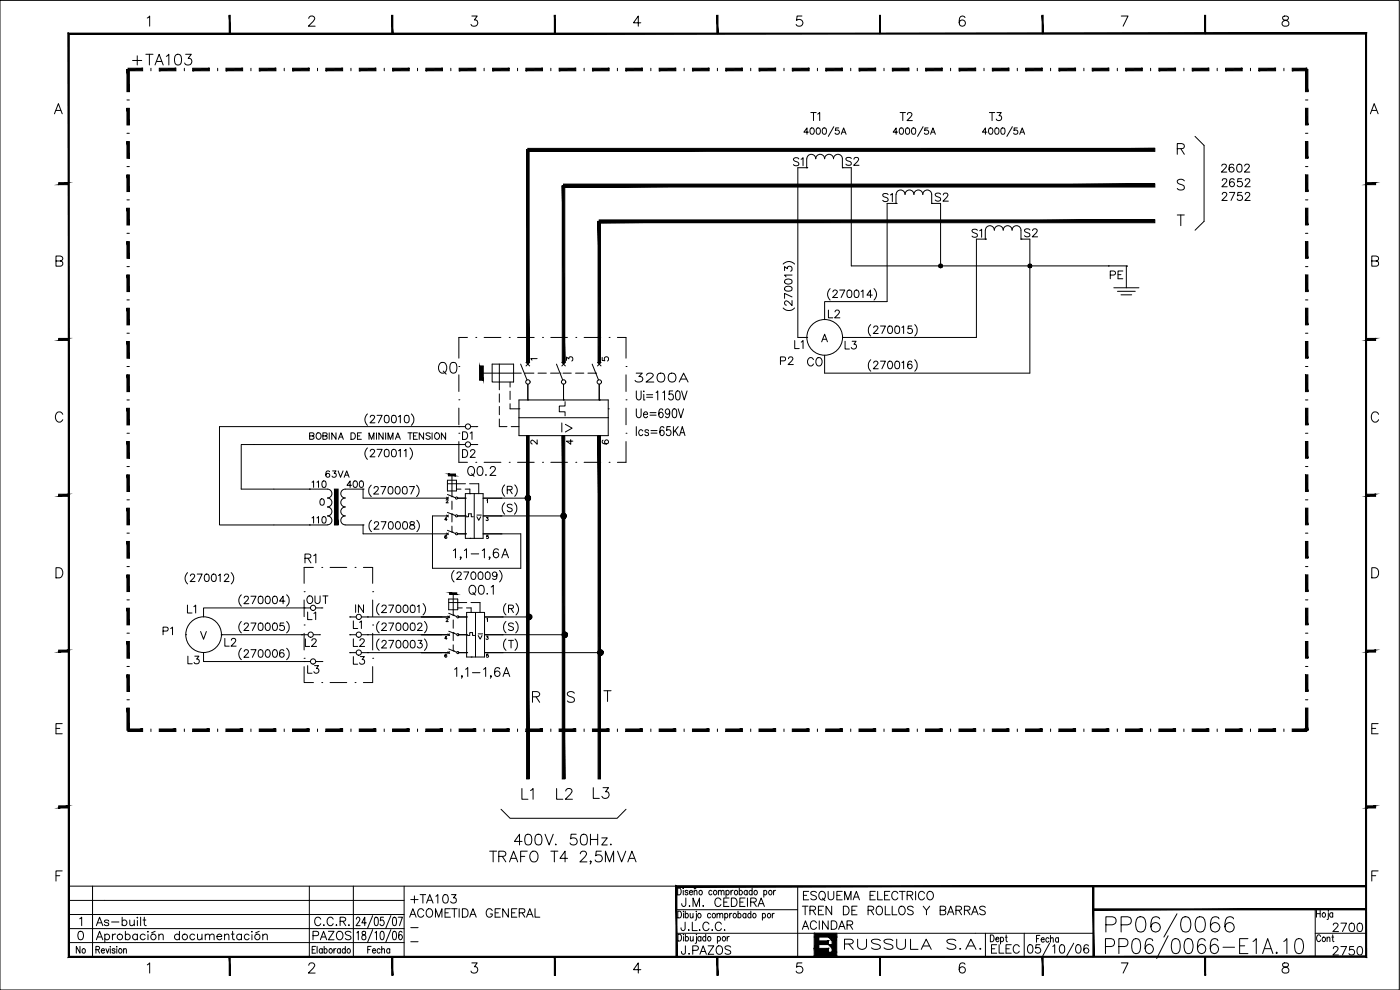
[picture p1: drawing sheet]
<svg xmlns="http://www.w3.org/2000/svg" width="420mm" height="297mm" viewBox="0 0 420 297" stroke-linecap="round" stroke-linejoin="round" font-family="sans-serif">
<defs><g id="words">
<text font-size="11" x="330.6" y="282.2">PP06/0066</text>
<text font-size="7.5" x="145.7" y="260.3">TRAFO T4 2,5MVA</text>
<g font-size="7.1">
<text x="130.5" y="113.6">Q0</text>
<text x="176.7" y="240.9">L3</text>
</g>
<g font-size="6.6">
<text x="38.5" y="20.8">+TA103</text>
<text x="139" y="144.3">Q0.2</text>
<text x="155.6" y="240.9">L1</text>
<text x="165.8" y="240.9">L2</text>
<text x="153.1" y="254.7">400V. 50Hz.</text>
<text x="252.2" y="286.1">RUSSULA S.A.</text>
</g>
<g font-size="6.2">
<text x="167.2" y="130.9">I&gt;</text>
<text x="189.8" y="126.6">Ue=690V</text>
<text x="122.1" y="272.3">+TA103</text>
<text x="239.5" y="275.9">TREN DE ROLLOS Y BARRAS</text>
<text x="239.9" y="271.6">ESQUEMA ELECTRICO</text>
<text x="121.7" y="276.6">ACOMETIDA GENERAL</text>
</g>
<g font-size="5.7">
<text x="242" y="37.4">T1</text>
<text x="268.8" y="37.4">T2</text>
<text x="295.6" y="37.4">T3</text>
<text x="252.6" y="50.8">S2</text>
<text x="365.5" y="52.9">2602</text>
<text x="365.5" y="57.1">2652</text>
<text x="263.5" y="61.7">S1</text>
<text x="279.4" y="61.7">S2</text>
<text x="365.5" y="61.4">2752</text>
<text x="290.3" y="72.3">S1</text>
<text x="306.2" y="72.3">S2</text>
<text x="332" y="85">PE</text>
<text x="247.3" y="96.7">L2</text>
<text x="237.4" y="105.8">L1</text>
<text x="232.8" y="110.8">P2</text>
<text x="241.3" y="111.1">CO</text>
<text x="189.4" y="115.7">3200A</text>
<text x="90.3" y="170">R1</text>
<text x="55" y="185.2">L1</text>
<text x="91" y="182.4">OUT</text>
<text x="66.3" y="195.1">L2</text>
<text x="203.2" y="273">J.M. CEDEIRA</text>
<text x="27.5" y="279">As-built</text>
<text x="93.1" y="279">C.C.R.</text>
<text x="239.5" y="280.1">ACINDAR</text>
<text x="398.6" y="280.8">2700</text>
<text x="92.8" y="283.3">PAZOS</text>
<text x="203.2" y="287.5">J.PAZOS</text>
<text x="296.3" y="287.2">ELEC</text>
<text x="398.6" y="287.9">2750</text>
</g>
<g font-size="5.3">
<text x="237.1" y="50.8">S1</text>
<text x="252.2" y="105.8">L3</text>
<text x="137.6" y="133">D1</text>
<text x="137.6" y="138.3">D2</text>
<text x="105.5" y="184.9">IN</text>
<text x="47.6" y="191.6">P1</text>
<text x="91" y="187">L1</text>
<text x="104.8" y="189.8">L1</text>
<text x="90.3" y="195.1">L2</text>
<text x="104.8" y="195.1">L2</text>
<text x="55" y="200.4">L3</text>
<text x="91" y="203.2">L3</text>
<text x="104.8" y="200.4">L3</text>
<text x="21.5" y="287.2">No</text>
</g>
<g font-size="4.9">
<text x="91.7" y="133">BOBINA DE MINIMA TENSION</text>
<text x="92.4" y="147.5">110</text>
<text x="96.7" y="144.3">63VA</text>
<text x="103" y="147.5">400</text>
<text x="92.4" y="158">110</text>
<text x="394.1" y="283.6">Cont</text>
</g>
<g font-size="4.4">
<text x="168.6" y="109.7">3</text>
<text x="179.6" y="109.7">5</text>
<text x="168.6" y="134.4">4</text>
<text x="141.8" y="157.3">I&gt;</text>
<text x="142.2" y="193">I&gt;</text>
</g>
<g font-size="4">
<text x="158" y="134.4">2</text>
<text x="179.6" y="134.4">6</text>
</g>
<g font-size="3.5">
<text x="158" y="109.4">1</text>
<text x="132.3" y="157.3">4</text>
<text x="144.6" y="157.3">3</text>
<text x="132.3" y="162.6">6</text>
<text x="144.6" y="162.6">5</text>
<text x="132.3" y="193">4</text>
<text x="144.6" y="193">3</text>
</g>
<g font-size="2.6">
<text x="122.1" y="279.4">-</text>
<text x="122.1" y="283.6">-</text>
</g>
</g></defs>
<!-- layer: 2 -->
<g fill="#000" stroke="#000" stroke-width=".3">
<path d="M158.4 149.5v.8l-.3-.1zM169.1 154.8v.8h-.3zM158.8 185.1v.8l-.3-.1zM169.5 190.4v.8h-.3zM180.2 195.8v.8l-.3-.1zM248.6 283.4h1.1v1.2zM248.6 281.2h1.1v1.1z"/>
<path d="M38.1 32.5v5h.7zM38.1 32.5h.7v5z"/>
<path d="M38.1 20.9v6.6h.7zM38.1 20.9h.7v6.6z"/>
<path d="M57.8 20.5v.7l5-.7zM57.8 21.2l5-.7v.7z"/>
<path d="M67.8 20.5v.7l5-.7zM67.8 21.2l5-.7v.7z"/>
<path d="M77.8 20.5v.7l5-.7zM77.8 21.2l5-.7v.7z"/>
<path d="M87.8 20.5v.7l5-.7zM87.8 21.2l5-.7v.7z"/>
<path d="M97.8 20.5v.7l5-.7zM97.8 21.2l5-.7v.7z"/>
<path d="M107.8 20.5v.7l5-.7zM107.8 21.2l5-.7v.7z"/>
<path d="M117.8 20.5v.7l5-.7zM117.8 21.2l5-.7v.7z"/>
<path d="M127.8 20.5v.7l5-.7zM127.8 21.2l5-.7v.7z"/>
<path d="M137.8 20.5v.7l5-.7zM137.8 21.2l5-.7v.7z"/>
<path d="M147.8 20.5v.7l5-.7zM147.8 21.2l5-.7v.7z"/>
<path d="M157.8 20.5v.7l5-.7zM157.8 21.2l5-.7v.7z"/>
<path d="M167.8 20.5v.7l5-.7zM167.8 21.2l5-.7v.7z"/>
<path d="M177.8 20.5v.7l5-.7zM177.8 21.2l5-.7v.7z"/>
<path d="M187.8 20.5v.7l5-.7zM187.8 21.2l5-.7v.7z"/>
<path d="M197.8 20.5v.7l5-.7zM197.8 21.2l5-.7v.7z"/>
<path d="M207.8 20.5v.7l5-.7zM207.8 21.2l5-.7v.7z"/>
<path d="M217.8 20.5v.7l5-.7zM217.8 21.2l5-.7v.7z"/>
<path d="M227.8 20.5v.7l5-.7zM227.8 21.2l5-.7v.7z"/>
<path d="M237.8 20.5v.7l5-.7zM237.8 21.2l5-.7v.7z"/>
<path d="M247.8 20.5v.7l5-.7zM247.8 21.2l5-.7v.7z"/>
<path d="M257.8 20.5v.7l5-.7zM257.8 21.2l5-.7v.7z"/>
<path d="M267.8 20.5v.7l5-.7zM267.8 21.2l5-.7v.7z"/>
<path d="M277.8 20.5v.7l5-.7zM277.8 21.2l5-.7v.7z"/>
<path d="M287.8 20.5v.7l5-.7zM287.8 21.2l5-.7v.7z"/>
<path d="M297.8 20.5v.7l5-.7zM297.8 21.2l5-.7v.7z"/>
<path d="M307.8 20.5v.7l5-.7zM307.8 21.2l5-.7v.7z"/>
<path d="M317.8 20.5v.7l5-.7zM317.8 21.2l5-.7v.7z"/>
<path d="M327.8 20.5v.7l5-.7zM327.8 21.2l5-.7v.7z"/>
<path d="M337.8 20.5v.7l5-.7zM337.8 21.2l5-.7v.7z"/>
<path d="M347.8 20.5v.7l5-.7zM347.8 21.2l5-.7v.7z"/>
<path d="M357.8 20.5v.7l5-.7zM357.8 21.2l5-.7v.7z"/>
<path d="M367.8 20.5v.7l5-.7zM367.8 21.2l5-.7v.7z"/>
<path d="M377.8 20.5v.7l5-.7zM377.8 21.2l5-.7v.7z"/>
<path d="M387.8 20.5v.7l4.4-.7zM387.8 21.2l4.4-.7v.7z"/>
<path d="M391.8 20.9l.7 6.6v-6.6zM391.8 20.9l.7 6.6h-.7z"/>
<path d="M391.8 32.5l.7 5v-5zM391.8 32.5l.7 5h-.7z"/>
<path d="M38.1 52.5v5h.7zM38.1 52.5h.7v5z"/>
<path d="M38.1 42.5v5h.7zM38.1 42.5h.7v5z"/>
<path d="M158.4 44.5v.9l188.2-.9zM158.4 45.4l188.2-.9v.9z"/>
<path d="M158 44.9h.8v63.8zM158 44.9v63.8h.8z"/>
<path d="M169.1 55.2v.9l177.5-.9zM169.1 56.1l177.5-.9v.9z"/>
<path d="M168.7 55.7h.8v53zM168.7 55.7v53h.8z"/>
<path d="M391.8 42.5l.7 5v-5zM391.8 42.5l.7 5h-.7z"/>
<path d="M391.8 52.5l.7 5v-5zM391.8 52.5l.7 5h-.7z"/>
<path d="M38.1 72.5v5h.7zM38.1 72.5h.7v5z"/>
<path d="M38.1 62.5v5h.7zM38.1 62.5h.7v5z"/>
<path d="M179.8 66v.8l166.8-.8zM179.8 66.8l166.8-.8v.8z"/>
<path d="M179.5 66.4h.7v42.3zM179.5 66.4v42.3h.7z"/>
<path d="M281.8 79.8v.3l.5-.3zM281.8 80.1l.5-.3-.3 .4zM282.3 79.8l-.3 .4 .3 .1z"/>
<path d="M282 79.3l.3 .5v-.5zM281.8 79.5l.2-.2 .3 .5zM281.8 79.5v.3h.5z"/>
<path d="M282.3 79.8h.5l-.1-.3zM282.6 79.3l.1 .2-.4 .3zM282.3 79.3v.5l.3-.5z"/>
<path d="M308.6 79.8v.3l.5-.3zM308.6 80.1l.5-.3-.3 .4zM309.1 79.8l-.3 .4 .3 .1z"/>
<path d="M308.8 79.3l.3 .5v-.5zM308.8 79.3l.3 .5-.5-.3zM308.6 79.5v.3h.5z"/>
<path d="M309.1 79.8h.5l-.1-.3zM309.4 79.3l.1 .2-.4 .3zM309.1 79.3v.5l.3-.5z"/>
<path d="M391.8 62.5l.7 5v-5zM391.8 62.5l.7 5h-.7z"/>
<path d="M391.8 72.5l.7 5v-5zM391.8 72.5l.7 5h-.7z"/>
<path d="M38.1 92.5v5h.7zM38.1 92.5h.7v5z"/>
<path d="M38.1 82.5v5h.7zM38.1 82.5h.7v5z"/>
<path d="M282.3 79.8v.5l.3-.1zM282.3 79.8l.4 .3-.1 .1zM282.3 79.8l.4 .3 .1-.3z"/>
<path d="M309.1 79.8v.5l.3-.1zM309.1 79.8l.4 .3-.1 .1zM309.1 79.8l.4 .3 .1-.3z"/>
<path d="M391.8 82.5l.7 5v-5zM391.8 82.5l.7 5h-.7z"/>
<path d="M391.8 92.5l.7 5v-5zM391.8 92.5l.7 5h-.7z"/>
<path d="M38.1 112.5v5h.7zM38.1 112.5h.7v5z"/>
<path d="M38.1 102.5v5h.7zM38.1 102.5h.7v5z"/>
<path d="M143.9 109.8h1.1v4.3zM143.9 109.8v4.3h1.1z"/>
<path d="M391.8 102.5l.7 5v-5zM391.8 102.5l.7 5h-.7z"/>
<path d="M391.8 112.5l.7 5v-5zM391.8 112.5l.7 5h-.7z"/>
<path d="M38.1 132.5v5h.7zM38.1 132.5h.7v5z"/>
<path d="M38.1 122.5v5h.7zM38.1 122.5h.7v5z"/>
<path d="M158 130.7h.8v103zM158 130.7v103h.8z"/>
<path d="M168.7 130.7h.8v103zM168.7 130.7v103h.8z"/>
<path d="M179.5 130.7h.7v103zM179.5 130.7v103h.7z"/>
<path d="M391.8 122.5l.7 5v-5zM391.8 122.5l.7 5h-.7z"/>
<path d="M391.8 132.5l.7 5v-5zM391.8 132.5l.7 5h-.7z"/>
<path d="M38.1 152.5v5h.7zM38.1 152.5h.7v5z"/>
<path d="M38.1 142.5v5h.7zM38.1 142.5h.7v5z"/>
<path d="M100.4 146.8v10.7h1.1zM100.4 146.8h1.1v10.7z"/>
<path d="M134.6 142.2v.6h2.1zM134.6 142.2h2.1v.6z"/>
<path d="M157.6 149.5l.1 .3 .7-.3zM157.7 149.8l.7-.3-.5 .5zM157.9 150l.2 .2 .3-.7z"/>
<path d="M157.9 148.9l.5 .6-.3-.8zM157.9 148.9l.5 .6-.7-.4zM157.7 149.1l-.1 .4h.8z"/>
<path d="M158.4 149.5v.8l.3-.1zM158.4 149.5l.6 .5-.3 .2zM158.4 149.5l.6 .5 .2-.2z"/>
<path d="M158.7 148.7l-.3 .8 .6-.6zM158.4 148.7h.3l-.3 .8zM158.1 148.7l.3 .8v-.8z"/>
<path d="M158.4 149.5l.8 .3v-.3zM158.4 149.5l.8-.4v.4zM159 148.9l-.6 .6 .8-.4z"/>
<path d="M168.3 154.8l.1 .3 .7-.3zM168.4 155.1l.7-.3-.5 .6zM169.1 154.8l-.5 .6 .2 .2z"/>
<path d="M168.6 154.2l.5 .6-.3-.7zM168.6 154.2l.5 .6-.7-.3zM168.4 154.5l-.1 .3h.8z"/>
<path d="M169.1 154.8v.8h.4zM169.1 154.8l.6 .6-.2 .2zM169.1 154.8l.6 .6 .2-.3z"/>
<path d="M169.5 154.1l-.4 .7 .6-.6zM169.1 154l.4 .1-.4 .7zM168.8 154.1l.3 .7v-.8z"/>
<path d="M169.1 154.8l.8 .3v-.3zM169.1 154.8l.8-.3v.3zM169.1 154.8l.8-.3-.2-.3z"/>
<path d="M391.8 142.5l.7 5v-5zM391.8 142.5l.7 5h-.7z"/>
<path d="M391.8 152.5l.7 5v-5zM391.8 152.5l.7 5h-.7z"/>
<path d="M38.1 172.5v5h.7zM38.1 172.5h.7v5z"/>
<path d="M38.1 162.5v5h.7zM38.1 162.5h.7v5z"/>
<path d="M135 177.9v.5h2.1zM135 177.9h2.1v.5z"/>
<path d="M391.8 162.5l.7 5v-5zM391.8 162.5l.7 5h-.7z"/>
<path d="M391.8 172.5l.7 5v-5zM391.8 172.5l.7 5h-.7z"/>
<path d="M38.1 192.5v5h.7zM38.1 192.5h.7v5z"/>
<path d="M38.1 182.5v5h.7zM38.1 182.5h.7v5z"/>
<path d="M158 185.1v.3l.8-.3zM158 185.4l.8-.3-.6 .6zM158.8 185.1l-.6 .6 .3 .1z"/>
<path d="M158.2 184.5l.6 .6-.3-.8zM158.2 184.5l.6 .6-.8-.3zM158 184.8v.3h.8z"/>
<path d="M158.8 185.1v.8l.3-.1zM158.8 185.1l.5 .6-.2 .1zM158.8 185.1l.5 .6 .3-.3z"/>
<path d="M159.1 184.3l-.3 .8 .5-.6zM158.8 184.3h.3l-.3 .8zM158.5 184.3l.3 .8v-.8z"/>
<path d="M158.8 185.1l.8 .3v-.3zM158.8 185.1l.8-.3v.3zM159.3 184.5l-.5 .6 .8-.3z"/>
<path d="M168.7 190.4l.1 .3 .7-.3zM168.8 190.7l.7-.3-.5 .6zM169.5 190.4l-.5 .6 .2 .2z"/>
<path d="M169 189.9l.5 .5-.3-.7zM169 189.9l.5 .5-.7-.3zM168.8 190.1l-.1 .3h.8z"/>
<path d="M169.5 190.4v.8h.3zM169.5 190.4l.6 .6-.3 .2zM169.5 190.4l.6 .6 .2-.3z"/>
<path d="M169.8 189.7l-.3 .7 .6-.5zM169.5 189.6l.3 .1-.3 .7zM169.2 189.7l.3 .7v-.8z"/>
<path d="M169.5 190.4l.8 .3v-.3zM169.5 190.4l.8-.3v.3zM169.5 190.4l.8-.3-.2-.2z"/>
<path d="M179.4 195.8l.1 .3 .7-.3zM179.5 196.1l.7-.3-.5 .6zM180.2 195.8l-.5 .6 .2 .1z"/>
<path d="M179.7 195.2l.5 .6-.3-.7zM179.7 195.2l.5 .6-.7-.3zM179.5 195.5l-.1 .3h.8z"/>
<path d="M180.2 195.8v.8l.4-.1zM180.2 195.8l.6 .6-.2 .1zM180.2 195.8l.6 .6 .2-.3z"/>
<path d="M180.6 195.1l-.4 .7 .6-.6zM180.2 195l.4 .1-.4 .7zM179.9 195.1l.3 .7v-.8z"/>
<path d="M180.2 195.8l.8 .3v-.3zM180.2 195.8l.8-.3v.3zM180.2 195.8l.8-.3-.2-.3z"/>
<path d="M391.8 182.5l.7 5v-5zM391.8 182.5l.7 5h-.7z"/>
<path d="M391.8 192.5l.7 5v-5zM391.8 192.5l.7 5h-.7z"/>
<path d="M38.1 212.5v6.6h.7zM38.1 212.5h.7v6.6z"/>
<path d="M38.1 202.5v5h.7zM38.1 202.5h.7v5z"/>
<path d="M38.4 219.5h4.4v-.8zM38.4 218.7h4.4l-4.4 .8z"/>
<path d="M47.8 219.5h5v-.8zM47.8 218.7h5l-5 .8z"/>
<path d="M57.8 219.5h5v-.8zM57.8 218.7h5l-5 .8z"/>
<path d="M67.8 219.5h5v-.8zM67.8 218.7h5l-5 .8z"/>
<path d="M77.8 219.5h5v-.8zM77.8 218.7h5l-5 .8z"/>
<path d="M87.8 219.5h5v-.8zM87.8 218.7h5l-5 .8z"/>
<path d="M97.8 219.5h5v-.8zM97.8 218.7h5l-5 .8z"/>
<path d="M107.8 219.5h5v-.8zM107.8 218.7h5l-5 .8z"/>
<path d="M117.8 219.5h5v-.8zM117.8 218.7h5l-5 .8z"/>
<path d="M127.8 219.5h5v-.8zM127.8 218.7h5l-5 .8z"/>
<path d="M137.8 219.5h5v-.8zM137.8 218.7h5l-5 .8z"/>
<path d="M147.8 219.5h5v-.8zM147.8 218.7h5l-5 .8z"/>
<path d="M157.8 219.5h5v-.8zM157.8 218.7h5l-5 .8z"/>
<path d="M167.8 219.5h5v-.8zM167.8 218.7h5l-5 .8z"/>
<path d="M177.8 219.5h5v-.8zM177.8 218.7h5l-5 .8z"/>
<path d="M187.8 219.5h5v-.8zM187.8 218.7h5l-5 .8z"/>
<path d="M197.8 219.5h5v-.8zM197.8 218.7h5l-5 .8z"/>
<path d="M207.8 219.5h5v-.8zM207.8 218.7h5l-5 .8z"/>
<path d="M217.8 219.5h5v-.8zM217.8 218.7h5l-5 .8z"/>
<path d="M227.8 219.5h5v-.8zM227.8 218.7h5l-5 .8z"/>
<path d="M237.8 219.5h5v-.8zM237.8 218.7h5l-5 .8z"/>
<path d="M247.8 219.5h5v-.8zM247.8 218.7h5l-5 .8z"/>
<path d="M257.8 219.5h5v-.8zM257.8 218.7h5l-5 .8z"/>
<path d="M267.8 219.5h5v-.8zM267.8 218.7h5l-5 .8z"/>
<path d="M277.8 219.5h5v-.8zM277.8 218.7h5l-5 .8z"/>
<path d="M287.8 219.5h5v-.8zM287.8 218.7h5l-5 .8z"/>
<path d="M297.8 219.5h5v-.8zM297.8 218.7h5l-5 .8z"/>
<path d="M307.8 219.5h5v-.8zM307.8 218.7h5l-5 .8z"/>
<path d="M317.8 219.5h5v-.8zM317.8 218.7h5l-5 .8z"/>
<path d="M327.8 219.5h5v-.8zM327.8 218.7h5l-5 .8z"/>
<path d="M337.8 219.5h5v-.8zM337.8 218.7h5l-5 .8z"/>
<path d="M347.8 219.5h5v-.8zM347.8 218.7h5l-5 .8z"/>
<path d="M357.8 219.5h5v-.8zM357.8 218.7h5l-5 .8z"/>
<path d="M367.8 219.5h5v-.8zM367.8 218.7h5l-5 .8z"/>
<path d="M377.8 219.5h5v-.8zM377.8 218.7h5l-5 .8z"/>
<path d="M387.8 219.5h4.4v-.8zM387.8 218.7h4.4l-4.4 .8z"/>
<path d="M391.8 202.5l.7 5v-5zM391.8 202.5l.7 5h-.7z"/>
<path d="M391.8 212.5l.7 6.6v-6.6zM391.8 212.5l.7 6.6h-.7z"/>
<path d="M245.7 281.2l-1.4 3.4h1.4zM244.3 281.2h1.4l-1.4 3.4z"/>
<path d="M245.7 282.3v1.1l2.9-1.1zM245.7 283.4l2.9-1.1v1.1z"/>
<path d="M244.3 286.8l4.3-2.2v2.2zM244.3 284.6v2.2l4.3-2.2z"/>
<path d="M249.7 281.2v4.5l1.4-4.5zM251.1 281.2v4.5h-1.4z"/>
<path d="M248.6 285.7l2.5 1.1v-1.1zM248.6 285.7l2.5 1.1h-2.5z"/>
</g>
<g fill="none" stroke="#000" stroke-width=".3">
<path d="M38.1 30h.7M38.1 40h.7M65.3 20.5v.7M75.3 20.5v.7M85.3 20.5v.7M95.3 20.5v.7M105.3 20.5v.7M115.3 20.5v.7M125.3 20.5v.7M135.3 20.5v.7M145.3 20.5v.7M155.3 20.5v.7"/>
<path d="M165.3 20.5v.7M175.3 20.5v.7M185.3 20.5v.7M195.3 20.5v.7M205.3 20.5v.7M215.3 20.5v.7M225.3 20.5v.7M235.3 20.5v.7M242.6 39.7h-1.3l.9-1.3v1.9M243.4 38.5a.94 .94 0 0 1 1.1 .6 .94 .94 0 0 1-.7 1.2h-.2a1.19 1.19 0 0 1-.2-1.8zM245.2 38.5l.3-.1a.99 .99 0 0 1 .7 .9 .99 .99 0 0 1-.7 1 1.23 1.23 0 0 1-.3-1.8zM245.3 20.5v.7"/>
<path d="M247.1 38.5l.2-.1a.99 .99 0 0 1 .7 .9 .99 .99 0 0 1-.7 1 1.19 1.19 0 0 1-.2-1.8zM250.2 38l-1.6 2.9M251.7 38.4h-.9l-.1 .8a.69 .69 0 0 1 1.1-.1 .69 .69 0 0 1-.2 1.1 .69 .69 0 0 1-1-.3M252.7 39.7h1M255.3 20.5v.7M265.3 20.5v.7M269.4 39.7h-1.3l.8-1.3v1.9M270.2 38.5a.94 .94 0 0 1 1.1 .6 .94 .94 0 0 1-.7 1.2h-.2a1.19 1.19 0 0 1-.2-1.8zM272 38.5l.3-.1a.99 .99 0 0 1 .7 .9 .99 .99 0 0 1-.7 1 1.23 1.23 0 0 1-.3-1.8zM273.8 38.5l.3-.1a.99 .99 0 0 1 .7 .9 .99 .99 0 0 1-.7 1 1.23 1.23 0 0 1-.3-1.8zM275.3 20.5v.7M277 38l-1.6 2.9"/>
<path d="M278.5 38.4h-.9l-.1 .8a.69 .69 0 0 1 1-.1 .69 .69 0 0 1-.1 1.1 .69 .69 0 0 1-1-.3M279.5 39.7h1M285.3 20.5v.7M295.3 20.5v.7M296.2 39.7h-1.3l.8-1.3v1.9M297 38.5a.93 .93 0 0 1 1.1 .7 .93 .93 0 0 1-.7 1.1h-.2a1.19 1.19 0 0 1-.2-1.8zM298.8 38.5l.3-.1a.99 .99 0 0 1 .7 .9 .99 .99 0 0 1-.7 1 1.23 1.23 0 0 1-.3-1.8zM300.6 38.5l.3-.1a.99 .99 0 0 1 .7 .9 .99 .99 0 0 1-.7 1 1.23 1.23 0 0 1-.3-1.8zM303.8 38l-1.6 2.9M305.3 38.4h-.9l-.1 .8a.67 .67 0 0 1 1 0 .67 .67 0 0 1-.1 1 .67 .67 0 0 1-1-.3M305.3 20.5v.7M306.3 39.7h1"/>
<path d="M315.3 20.5v.7M325.3 20.5v.7M335.3 20.5v.7M345.3 20.5v.7M355.3 20.5v.7M365.3 20.5v.7M375.3 20.5v.7M385.3 20.5v.7M391.8 30h.7M391.8 40h.7M392.2 20.5v.7M38.1 50h.7"/>
<path d="M38.1 60h.7M239.4 50.3v50.9M242.1 47.6a1.33 1.33 0 0 1 1.4-1.3 1.33 1.33 0 0 1 1.3 1.3 1.33 1.33 0 0 1 1.3-1.3 1.33 1.33 0 0 1 1.4 1.3 1.33 1.33 0 0 1 1.3-1.3 1.33 1.33 0 0 1 1.3 1.3 1.33 1.33 0 0 1 1.4-1.3 1.33 1.33 0 0 1 1.3 1.3M252.5 40.3l.7-1.9 .7 1.9M255.5 50.3v29.5h77.2M268.9 58.3a1.33 1.33 0 0 1 1.4-1.3 1.33 1.33 0 0 1 1.3 1.3 1.33 1.33 0 0 1 1.3-1.3 1.33 1.33 0 0 1 1.4 1.3 1.33 1.33 0 0 1 1.3-1.3 1.33 1.33 0 0 1 1.3 1.3 1.33 1.33 0 0 1 1.4-1.3 1.33 1.33 0 0 1 1.3 1.3M279.3 40.3l.7-1.9 .7 1.9M306 40.3l.8-1.9 .7 1.9M353.3 44.6l1.8-.1 .3-.5-.1-.6-.6-.3h-1.4v3.2M354.4 44.6l1 1.7M355.4 54.3a1.19 1.19 0 0 0-1.1-.6 1.19 1.19 0 0 0-1 .9l.3 .4 1.2 .5a.78 .78 0 0 1 .6 .6 .78 .78 0 0 1-.3 .8 1.49 1.49 0 0 1-1.8-.4M358.6 40.9l2.8 2.7v22.8l-2.8 2.7"/>
<path d="M391.8 50h.7M391.8 60h.7M38.1 70h.7M38.1 80h.7M235 79.2a2.29 2.29 0 0 1 3.5 0M266.2 61v29.5h-18.7v5.4M282.3 61v18.8M293 71.7v29.5h-40.2M295.7 69.1a1.33 1.33 0 0 1 1.4-1.4 1.33 1.33 0 0 1 1.3 1.4 1.33 1.33 0 0 1 1.3-1.4 1.33 1.33 0 0 1 1.4 1.4 1.33 1.33 0 0 1 1.3-1.4 1.33 1.33 0 0 1 1.3 1.4 1.33 1.33 0 0 1 1.4-1.4 1.33 1.33 0 0 1 1.3 1.4M309.1 71.7v40.3h-61.6M353.3 64.5h2.1M354.4 64.5v3.2"/>
<path d="M391.8 70h.7M391.8 80h.7M38.1 90h.7M38.1 100h.7M235 92.4a2.29 2.29 0 0 0 3.5 0M235.5 81.2v-1.2l.8 .6a.76 .76 0 0 1 1.2-.5 .76 .76 0 0 1-.2 1.3M235.6 86.2a1.4 1.4 0 0 1 2.1 .3v.2a1.3 1.3 0 0 1-2.2 0zM235.6 84.1a1.37 1.37 0 0 1 2.1 .3v.2a1.22 1.22 0 0 1-1.2 .7 1.22 1.22 0 0 1-1-.9zM237.7 90.2v1.5l-1.1-1.1-.7-.3-.4 .4v.4l.5 .5M237.7 89.1l-2.2-1.1v1.5M237.7 82.5h-2.2l.4 .6M249.1 86.6a2.29 2.29 0 0 0 0 3.4"/>
<path d="M250 87.6l.4-.6h.4l.5 .4-.3 .8-1.1 1.1h1.5M252 87h1.5l-1.1 2.3M254.5 87.2a.74 .74 0 0 1 1.1 .2l.1 .6a.93 .93 0 0 1-.9 1.3 1.43 1.43 0 0 1-.3-2.1zM256.6 87.2a.69 .69 0 0 1 1.1 .2 1.07 1.07 0 0 1 .1 1.3 1.07 1.07 0 0 1-1.2 .5l-.3-.9zM258.4 87.4l.6-.4v2.3M261.3 97.4a2.38 2.38 0 0 0 0 3.4M261.8 88.5h-1.6l1-1.5v2.3M262.2 98.3l.2-.4 .7-.1 .4 .7-1.4 1.6h1.5M262.3 86.6a2.29 2.29 0 0 1 0 3.4M264.2 97.8h1.5l-1 2.3M266.7 97.9a.74 .74 0 0 1 1.1 .3 1.04 1.04 0 0 1 .1 1.3 1.04 1.04 0 0 1-1.2 .4 1.66 1.66 0 0 1 0-2zM268.8 97.9a.8 .8 0 0 1 1.1 .3l.1 .5a1 1 0 0 1-.6 1.4h-.2a1.49 1.49 0 0 1-.4-2.2z"/>
<path d="M270.7 98.2l.5-.4v2.3M273.6 97.8h-1l-.1 .9a.79 .79 0 0 1 1.2 .1 .79 .79 0 0 1-.2 1.1 .79 .79 0 0 1-1.1-.3M274.5 97.4a2.38 2.38 0 0 1 0 3.4M334.3 86.3h7.5M335.4 87.4h5.3M336.4 88.5h3.2M391.8 90h.7M391.8 100h.7M38.1 110h.7M137.7 120h.1M137.7 112.5v5M140.3 101.2h-2.6v6.3"/>
<path d="M142.8 101.2h.1M145.3 101.2h5M149.9 114.6v2.4M149.9 118.2v2.5M152.8 101.2h.1M153.1 114.6v1.5M153.1 117.4v2.5M154.1 112h2.4M155.3 101.2h5M157.7 112h2.5M161.5 112h2.5M162.8 101.2h.1"/>
<path d="M165.2 112h2.5M165.3 101.2h5M169 112h2.4M172.7 112h2.5M172.8 101.2h.1M175.3 101.2h5M176.4 112h2.4M182.8 101.2h.1M185.3 101.2h2.6v6.3M191 117.3v1.9a.77 .77 0 0 0 .8 .8l.5-.4 .1-2.3M193.2 118.3v1.7M194.1 118.4h1.8"/>
<path d="M194.1 119.2h1.8M196.9 117.8l.5-.5v2.7M198.9 117.8l.5-.5v2.7M201.9 117.3h-1l-.1 1.1a.83 .83 0 0 1 1.1 .1 .83 .83 0 0 1 0 1.1 .83 .83 0 0 1-1.1 .1l-.1-.2M203 117.4l.5-.1a1.82 1.82 0 0 1 0 2.7h-.2a2.09 2.09 0 0 1-.3-2.6zM204.6 117.3l.8 2.7 .8-2.7M261.3 107.9a2.38 2.38 0 0 0 0 3.5M262.2 108.9l.4-.5 .8 .2a.66 .66 0 0 1-.3 .9l-1 1.1h1.5M264.2 108.4h1.5l-1 2.2M266.7 108.5a.67 .67 0 0 1 1.1 .3 1.05 1.05 0 0 1 0 1.3 1.05 1.05 0 0 1-1.1 .4 1.66 1.66 0 0 1 0-2zM268.8 108.5a.72 .72 0 0 1 1.1 .3l.1 .5a.98 .98 0 0 1-.8 1.3 1.49 1.49 0 0 1-.4-2.1zM270.7 108.8l.5-.4v2.2"/>
<path d="M273.6 108.7a.6 .6 0 0 0-.9-.2 1.29 1.29 0 0 0 .4 2.1 .7 .7 0 0 0 .7-.7 .7 .7 0 0 0-.7-.7 .7 .7 0 0 0-.7 .7M274.5 107.9a2.38 2.38 0 0 1 0 3.5M391.8 110h.7M38.1 120h.7M38.1 130h.7M38.1 140h.7M65.9 138.4v19.1h27M65.9 128h71.8M110.3 134.4a2.29 2.29 0 0 0 0 3.4M110.3 124.2a2.29 2.29 0 0 0 0 3.4M111.1 135.4l.4-.6h.5l.4 .4-.3 .8-1.1 1.1h1.5M111.1 125.2l.4-.6 .7 .1 .2 .3-.3 .8-1.1 1.1h1.5"/>
<path d="M113.2 134.8h1.5l-1.1 2.3M113.2 124.6h1.5l-1.1 2.3M115.6 134.9a.74 .74 0 0 1 1.1 .3l.1 .6a.98 .98 0 0 1-.6 1.3h-.2a1.45 1.45 0 0 1-.4-2.2zM115.6 124.7a.8 .8 0 0 1 1.1 .3l.1 .6a.98 .98 0 0 1-.6 1.3h-.2a1.49 1.49 0 0 1-.4-2.2zM117.8 134.9a.69 .69 0 0 1 1 .3 1.07 1.07 0 0 1 .1 1.3 1.07 1.07 0 0 1-1.1 .5l-.3-.9zM117.8 124.7a.74 .74 0 0 1 1 .3 1.04 1.04 0 0 1 .1 1.3 1.04 1.04 0 0 1-1.1 .4l-.3-.8zM119.6 135.2l.5-.4v2.3M119.6 125l.5-.4v2.3M121.3 135.2l.5-.4v2.3M121.6 124.7a.8 .8 0 0 1 1.1 .3l.1 .6a.98 .98 0 0 1-.6 1.3h-.2a1.49 1.49 0 0 1-.4-2.2zM123 134.4a2.29 2.29 0 0 1 0 3.4M123.4 124.2a2.29 2.29 0 0 1 0 3.4"/>
<path d="M137.7 133.4h-65.3v13.4h20.5M137.7 122.5v5M149.9 125.7v2.3h2.2M149.9 121.9v2.5M152.8 138.7h.1M153.1 121.1v1.6h2.6M153.4 128h2.3M155.3 138.7h5M162.8 138.7h.1M165.3 138.7h5M172.8 138.7h.1M175.3 138.7h5"/>
<path d="M182.8 138.7h.1M187.9 130h.1M187.9 132.5v6.2h-2.6M191 128v2.7M192.9 129.3a.58 .58 0 0 0-.5-.4 .58 .58 0 0 0-.6 .4l-.1 .6a.71 .71 0 0 0 .8 .8l.4-.4M194.6 129.3a.58 .58 0 0 0-.5-.4 .58 .58 0 0 0-.6 .4l.1 .3 1 .3v.4a.58 .58 0 0 1-.5 .4 .58 .58 0 0 1-.6-.4M195.4 129.2h1.8M195.4 129.9h1.8M199.3 128.4a.58 .58 0 0 0-1-.3l-.2 .4a1.86 1.86 0 0 0 .5 2.2 .78 .78 0 0 0 .7-.9 .78 .78 0 0 0-1-.6l-.3 .6M201.2 128h-1l-.1 1.2a.81 .81 0 0 1 1.1 .1 .81 .81 0 0 1 0 1.1 .81 .81 0 0 1-1.1 .1l-.1-.3M202.1 128v2.7M202.6 129.2l.9 1.5"/>
<path d="M203.5 128l-1.4 1.8M204 130.7l.8-2.7 .8 2.7M204.3 129.8h1M391.8 120h.7M391.8 130h.7M391.8 140h.7M38.1 150h.7M38.1 160h.7M96.3 149.8a.64 .64 0 0 1 .9 .3l.1 .4a.83 .83 0 0 1-.5 1.1h-.2a1.19 1.19 0 0 1-.3-1.8zM98.3 146.8a1.33 1.33 0 0 1 1.3 1.3 1.33 1.33 0 0 1-1.3 1.3 1.33 1.33 0 0 1 1.3 1.4 1.33 1.33 0 0 1-1.3 1.3M98.3 152.1a1.33 1.33 0 0 1 1.3 1.4 1.33 1.33 0 0 1-1.3 1.3M103.6 152.1a1.33 1.33 0 0 0-1.3 1.4 1.33 1.33 0 0 0 1.3 1.3 1.33 1.33 0 0 0-1.3 1.3 1.33 1.33 0 0 0 1.3 1.4h5.4v2.7h25.3"/>
<path d="M103.6 146.8a1.33 1.33 0 0 0-1.3 1.3 1.33 1.33 0 0 0 1.3 1.3 1.33 1.33 0 0 0-1.3 1.4 1.33 1.33 0 0 0 1.3 1.3M109 146.8v2.7h25.3M111.5 156.1a2.29 2.29 0 0 0 0 3.4M112.3 146.5l.2-.4 .6-.1 .4 .2v.4l-1.4 1.6h1.6M112.4 157l.2-.4 .6-.1 .3 .2 .1 .5-1.4 1.6h1.5M114.3 146h1.5l-1.1 2.2M114.4 156.5h1.5l-1.1 2.3M116.8 146.1a.8 .8 0 0 1 1.1 .3v.6a.98 .98 0 0 1-.6 1.2h-.2a1.49 1.49 0 0 1-.3-2.1zM116.8 156.6a.74 .74 0 0 1 1.1 .4 1.04 1.04 0 0 1 .1 1.2 1.04 1.04 0 0 1-1.2 .5l-.3-.9zM118.9 146.1a.74 .74 0 0 1 1.1 .3 1.04 1.04 0 0 1 .1 1.3 1.04 1.04 0 0 1-1.2 .4 1.66 1.66 0 0 1 0-2zM119 156.6a.76 .76 0 0 1 1.1 .4 1.04 1.04 0 0 1 .1 1.2 1.04 1.04 0 0 1-1.2 .5 1.66 1.66 0 0 1 0-2.1zM121.1 146.1a.76 .76 0 0 1 1 .3l.1 .6a.98 .98 0 0 1-.6 1.2h-.2a1.44 1.44 0 0 1-.3-2.1z"/>
<path d="M121.1 156.6a.8 .8 0 0 1 1.1 .4l.1 .5a1 1 0 0 1-.6 1.3h-.2a1.49 1.49 0 0 1-.4-2.2zM122.9 146h1.5l-1.1 2.2M123.1 156.6v.7l1 .3a.62 .62 0 0 1 .4 .7 .62 .62 0 0 1-.6 .5l-.8-.2a.84 .84 0 0 1 .1-.9 .84 .84 0 0 1 .8-.3l.3-.6a.91 .91 0 0 0-1.2-.2zM125 145.6a2.29 2.29 0 0 1 0 3.4M125.1 156.1a2.29 2.29 0 0 1 0 3.4M134.3 154.8h-4.5v15.7h26.5v-10.3h-11.3M134.3 144.1v3.2M135.6 147.3v1.8M135.6 150.4v2.5M135.6 157.8v1.8M137 146.8h1.3M139.6 146.8h1.4v1.3"/>
<path d="M143.7 145.1v3M145 154.8h24.1M145 149.5h13.4M151.5 150.9a2.29 2.29 0 0 0 0 3.4M151.5 145.5a2.29 2.29 0 0 0 0 3.4M152.2 147l1.3-.1 .2-.4-.1-.4-1.4-.2v2.3M153 147l.7 1.2M153.7 151.6l-.5-.3-1 .3 .2 .5 1.2 .6 .1 .5a.93 .93 0 0 1-1.5 0M154.4 150.9a2.38 2.38 0 0 1 0 3.4M154.5 145.5a2.29 2.29 0 0 1 0 3.4M391.8 150h.7M391.8 160h.7"/>
<path d="M38.1 170h.7M38.1 180h.7M56.3 171.8a2.24 2.24 0 0 0 0 3.4M57.1 172.8l.5-.6h.4l.4 .5-.3 .7-1 1.1h1.4M59.2 172.2h1.5l-1.1 2.3M61.6 172.4a.7 .7 0 0 1 1.1 .3l.1 .5a.98 .98 0 0 1-.7 1.3h-.2a1.4 1.4 0 0 1-.3-2.1zM63.8 172.4a.7 .7 0 0 1 1 .3l.1 .5a.98 .98 0 0 1-.6 1.3h-.2a1.4 1.4 0 0 1-.3-2.1zM65.6 172.7l.5-.5v2.3M67.4 172.8l.4-.6h.4l.4 .5-.3 .7-1 1.1h1.4M69.4 171.8a2.24 2.24 0 0 1 0 3.4M72.4 178.5a2.29 2.29 0 0 0 0 3.4M73.3 179.4l.2-.4 .6-.1 .4 .2v.4l-1.3 1.6h1.5"/>
<path d="M75.3 178.9h1.5l-1.1 2.2M77.8 179a.8 .8 0 0 1 1.1 .3l.1 .5a1 1 0 0 1-.7 1.3h-.2a1.49 1.49 0 0 1-.3-2.1zM79.9 179a.74 .74 0 0 1 1.1 .3 1.04 1.04 0 0 1 .1 1.3 1.04 1.04 0 0 1-1.2 .4 1.66 1.66 0 0 1 0-2zM82.1 179a.76 .76 0 0 1 1 .3 1.04 1.04 0 0 1 .2 1.3 1.04 1.04 0 0 1-1.2 .4 1.66 1.66 0 0 1 0-2zM86 178.5a2.29 2.29 0 0 1 0 3.4M91.3 170.3v4.7M99.1 170.3h5M106.6 170.3h.1M109.1 170.3h2.7v4.7M111.8 177.5h.1M136.1 165.2l.6-.5v2.7M136.3 171.2a2.38 2.38 0 0 0 0 3.4"/>
<path d="M137.2 172.2l.4-.6h.4l.4 .4-.3 .8-1.1 1h1.5M138.3 167.2l-.1 .2-.1-.2h.2l-.2 .7M139.2 171.6h1.5l-1.1 2.2M139.4 165.2l.6-.5v2.7M141 176a.98 .98 0 0 1 1.1-.3 .98 .98 0 0 1 .7 .9v.7a1.02 1.02 0 0 1-1 1 1.02 1.02 0 0 1-1-1zM141.4 166.2h2.3M141.6 171.7a.69 .69 0 0 1 1.1 .3 1.07 1.07 0 0 1 .1 1.3 1.07 1.07 0 0 1-1.2 .5 1.67 1.67 0 0 1 0-2.1zM141.9 177.8l.8 .7M143.8 171.7a.7 .7 0 0 1 1.1 .3v.6a.98 .98 0 0 1-.6 1.2h-.2a1.4 1.4 0 0 1-.3-2.1zM143.9 175.8a.87 .87 0 0 1 1.3 .3 1.34 1.34 0 0 1-.9 2.2 1.7 1.7 0 0 1-.4-2.5zM144.7 165.2l.7-.5v2.7M145.9 171.7a.74 .74 0 0 1 1.1 .3l.1 .6a.98 .98 0 0 1-.6 1.2h-.2a1.45 1.45 0 0 1-.4-2.1z"/>
<path d="M146.2 178l-.1 .2h.2M147 167.2l-.1 .2-.1-.2h.2l-.2 .7M147.4 176.1l.6-.5v2.7M149.1 172.4a.7 .7 0 0 1-1 .5 .7 .7 0 0 1-.2-1.1 .7 .7 0 0 1 1.2 .1v.5a1.02 1.02 0 0 1-.8 1.4l-.4-.2M149.6 165a.79 .79 0 0 0-1.2-.2 1.58 1.58 0 0 0 .5 2.6 .84 .84 0 0 0 .8-.9 .84 .84 0 0 0-.8-.8 .84 .84 0 0 0-.9 .7M149.9 171.2a2.29 2.29 0 0 1 0 3.4M150.6 167.4l1-2.7 1 2.7M151 166.4h1.2M391.8 170h.7M391.8 180h.7M38.1 190h.7M38.1 200h.7"/>
<path d="M61.1 195.8v2.7h30.2M66.4 190.4h24.2M72.4 186.5a2.29 2.29 0 0 0 0 3.4M72.4 194.5a2.29 2.29 0 0 0 0 3.4M73.3 187.4l.2-.4 .6-.1 .4 .2v.5l-1.3 1.6h1.5M73.3 195.5l.2-.4 .6-.2 .4 .2v.5l-1.3 1.6h1.5M75.3 186.9h1.5l-1.1 2.3M75.3 194.9h1.5l-1.1 2.3M77.8 187a.8 .8 0 0 1 1.1 .4l.1 .5a1 1 0 0 1-.7 1.3h-.2a1.49 1.49 0 0 1-.3-2.2zM77.8 195.1a.72 .72 0 0 1 1.1 .3l.1 .5a.98 .98 0 0 1-.9 1.3 1.49 1.49 0 0 1-.3-2.1zM79.9 187a.74 .74 0 0 1 1.1 .4 1.04 1.04 0 0 1 .1 1.2 1.04 1.04 0 0 1-1.2 .4 1.66 1.66 0 0 1 0-2zM79.9 195.1a.67 .67 0 0 1 1.1 .3 1.05 1.05 0 0 1 .1 1.2 1.05 1.05 0 0 1-1.2 .5 1.66 1.66 0 0 1 0-2z"/>
<path d="M82.1 187a.76 .76 0 0 1 1 .4 1.04 1.04 0 0 1 .2 1.2 1.04 1.04 0 0 1-1.2 .4 1.66 1.66 0 0 1 0-2zM82.1 195.1a.68 .68 0 0 1 1 .3 1.05 1.05 0 0 1 .1 1.2 1.05 1.05 0 0 1-1.1 .5 1.66 1.66 0 0 1 0-2zM85.2 186.9h-1.1l-.1 1a.8 .8 0 0 1 1.2-.1 .8 .8 0 0 1-.1 1.2 .8 .8 0 0 1-1.2-.2M85.2 195.3a.64 .64 0 0 0-1-.2l-.2 .3a1.36 1.36 0 0 0 .5 1.8 .7 .7 0 0 0 .8-.6 .7 .7 0 0 0-.6-.8 .7 .7 0 0 0-.8 .7M85.5 180.4h-1.6l1.1-1.5v2.2M86 186.5a2.29 2.29 0 0 1 0 3.4M86 194.5a2.29 2.29 0 0 1 0 3.4M91.3 182.4h-30.2v2.7M91.3 180v5M110.3 190.4h22.4M110.3 195.8h22.4M110.3 185.1h22.4"/>
<path d="M111.8 187.5h.1M113.8 191.7a2.29 2.29 0 0 0 0 3.4M113.8 186.5a2.29 2.29 0 0 0 0 3.4M113.8 181.1a2.29 2.29 0 0 0 0 3.4M114.6 192.7l.3-.4 .6-.2 .3 .3 .1 .4-1.4 1.6h1.5M114.6 187.4l.3-.4 .6-.1 .3 .2 .1 .5-1.4 1.6h1.5M114.6 182.1l.3-.5h.6l.3 .2 .1 .4-1.4 1.6h1.5M116.7 192.1h1.5l-1.1 2.3M116.7 186.9h1.5l-1.1 2.3M116.7 181.6h1.5l-1.1 2.2M119.1 192.3a.72 .72 0 0 1 1.1 .3l.1 .5a1 1 0 0 1-.6 1.3h-.2a1.49 1.49 0 0 1-.4-2.1zM119.1 187a.8 .8 0 0 1 1.1 .4l.1 .5a1 1 0 0 1-.6 1.3h-.2a1.49 1.49 0 0 1-.4-2.2z"/>
<path d="M119.1 181.6a.8 .8 0 0 1 1.1 .4l.1 .5a1 1 0 0 1-.6 1.3h-.2a1.49 1.49 0 0 1-.4-2.2zM121.3 192.3a.67 .67 0 0 1 1 .3 1.04 1.04 0 0 1 .2 1.3 1.04 1.04 0 0 1-1.2 .4 1.66 1.66 0 0 1 0-2zM121.3 187a.74 .74 0 0 1 1 .4 1.04 1.04 0 0 1 .2 1.2 1.04 1.04 0 0 1-1.2 .4 1.66 1.66 0 0 1 0-2zM121.3 181.6a.74 .74 0 0 1 1 .4 1.04 1.04 0 0 1 .2 1.2 1.04 1.04 0 0 1-1.2 .5 1.66 1.66 0 0 1 0-2.1zM123.4 192.3a.72 .72 0 0 1 1.1 .3l.1 .5a1 1 0 0 1-.6 1.3h-.3a1.49 1.49 0 0 1-.3-2.1zM123.4 187a.8 .8 0 0 1 1.1 .4l.1 .5a1 1 0 0 1-.6 1.3h-.3a1.49 1.49 0 0 1-.3-2.2zM123.4 181.6a.8 .8 0 0 1 1.1 .4l.1 .5a1 1 0 0 1-.6 1.3h-.3a1.49 1.49 0 0 1-.3-2.2zM125.3 182l.5-.4v2.2M125.3 187.4l.3-.4 .6-.1 .3 .2 .1 .5-1.3 1.6h1.4M125.5 192.1h1.1l-.6 .9a.73 .73 0 0 1 .6 1.2 .73 .73 0 0 1-1.3-.2M127 181.1a2.29 2.29 0 0 1 0 3.4M127.4 191.7a2.29 2.29 0 0 1 0 3.4"/>
<path d="M127.4 186.5a2.29 2.29 0 0 1 0 3.4M136 183v1.7M136 186v2.5M136 193.5v1.8M137.4 182.4h1.3M137.4 180.8h2.7M140 182.4h1.4v1.4M141.4 180.8h2.7v3M145.4 190.4h24.1M145.4 195.8h34.8M145.4 185.1h13.4M151.8 186.5a2.38 2.38 0 0 0 0 3.4"/>
<path d="M151.8 191.7a2.38 2.38 0 0 0 0 3.4M151.8 181.1a2.38 2.38 0 0 0 0 3.4M152.6 182.6l1.3-.1 .2-.3-.1-.4-1.4-.2v2.2M152.6 192.1h1.5M153.4 192.1v2.3M153.4 182.6l.7 1.2M154.1 187.2l-.5-.3-1 .3 .2 .6 1.2 .5 .1 .5a.93 .93 0 0 1-1.5 0M154.6 191.7a2.38 2.38 0 0 1 0 3.4M154.8 186.5a2.38 2.38 0 0 1 0 3.4M154.9 181.1a2.29 2.29 0 0 1 0 3.4M391.8 190h.7M391.8 200h.7"/>
<path d="M38.1 210h.7M38.4 218.7v.8M45.3 218.7v.8M55.3 218.7v.8M65.3 218.7v.8M75.3 218.7v.8M85.3 218.7v.8M95.3 218.7v.8M99.1 204.8h5M105.3 218.7v.8M106.6 204.8h.1M111.8 200v4.8h-2.7"/>
<path d="M115.3 218.7v.8M125.3 218.7v.8M135.3 218.7v.8M136.4 200.8l.7-.5v2.7M138.7 202.8h-.2h.2l-.2 .7M139.7 200.8l.7-.5v2.7M141.8 201.8h2.3M145.1 200.8l.7-.5v2.7M145.3 218.7v.8M147.4 202.8h-.2h.2l-.2 .7M149.9 200.7a.79 .79 0 0 0-1.1-.3 1.53 1.53 0 0 0 .5 2.6 .83 .83 0 0 0 .8-.9 .83 .83 0 0 0-.8-.8 .83 .83 0 0 0-.9 .8M151 203l1-2.7 1 2.7"/>
<path d="M151.3 202.1h1.3M155.3 218.7v.8M159.8 209.1h1.4a.86 .86 0 0 0 .8-1l-.4-.4-.4-.2h-1.4v3.2M160.9 209.1l1.1 1.6M165.3 218.7v.8M172.4 208a1.18 1.18 0 0 0-1.2-.5 1.18 1.18 0 0 0-.9 .8l.3 .4 1.2 .5a.78 .78 0 0 1 .6 .6 .78 .78 0 0 1-.3 .8 1.57 1.57 0 0 1-1.8-.3M175.3 218.7v.8M181.2 207.2h2.2M182.3 207.2v3.3M185.3 218.7v.8M195.3 218.7v.8M205.3 218.7v.8"/>
<path d="M215.3 218.7v.8M225.3 218.7v.8M235.3 218.7v.8M245.3 218.7v.8M255.3 218.7v.8M265.3 218.7v.8M275.3 218.7v.8M285.3 218.7v.8M295.3 218.7v.8M305.3 218.7v.8M315.3 218.7v.8M325.3 218.7v.8"/>
<path d="M335.3 218.7v.8M345.3 218.7v.8M355.3 218.7v.8M365.3 218.7v.8M375.3 218.7v.8M385.3 218.7v.8M391.8 210h.7M391.8 219.1h.7M150.4 242.8l2.7 2.7h32.1l2.7-2.7M245.7 281.2v1.1M245.7 283.4v1.2"/>
<circle cx="247.5" cy="101.2" r="5.4"/>
<circle cx="61.1" cy="190.4" r="5.4"/>
</g>
<!-- layer: 102 -->
<g fill="none" stroke="#000" stroke-width=".3">
<path d="M156.3 109.2l1.9 4.8M157.4 112h.1M158.4 103.9v5.3M158.4 115.3v4.7M167 109.2l1.9 4.8M168.1 112h.1M169.1 103.9v5.3M169.1 115.3v4.7M177.7 109.2l1.9 4.8M178.8 112h.1M179.8 103.9v5.3M179.8 115.3v4.7"/>
<path d="M155.7 120h26.8v10.7h-26.8zM155.7 125.3h26.8M169.6 120.5v1.3h-1.7v1.8h1.7v1.2M134.3 153.7l2.4 1M134.3 159.1l2.4 .9M134.3 148.4l2.4 .9M135.6 148.9h.1M137.3 154.8h2.4M137.3 149.5h2.4M139.7 148.1h5.3v13.4h-5.3zM140.6 154.2v.9h-.7M142.3 148.1v13.4"/>
<path d="M145 154.8h5.4M145 149.5h5.4M137.3 160.2h2.4M145 160.2h5.4M126.4 185.1h8.3M126.4 195.8h8.3M126.4 190.4h8.3M134.7 189.4l2.3 .9M134.7 194.7l2.3 1M134.7 184l2.3 1M136 195.3h.1M136 184.6h.1"/>
<path d="M137.7 185.1h2.3M137.7 195.8h2.3M137.7 190.4h2.3M140.3 190.7h.7M142.7 183.8v13.3h2.7v-13.3h-5.4v13.3h2.7M145.4 185.1h5.3M145.4 195.8h5.3M145.4 190.4h5.3"/>
<circle cx="158.4" cy="114.6" r=".66"/>
<circle cx="169.1" cy="114.6" r=".66"/>
<circle cx="179.9" cy="114.6" r=".66"/>
<circle cx="137" cy="154.8" r=".32"/>
<circle cx="137" cy="149.4" r=".32"/>
<circle cx="137" cy="160.2" r=".32"/>
<circle cx="137.4" cy="185.1" r=".32"/>
<circle cx="137.4" cy="190.4" r=".32"/>
<circle cx="137.4" cy="195.8" r=".32"/>
</g>
<!-- layer: NODE -->
<g fill="none" stroke="#000" stroke-width=".3">
<path d="M158.4 103.9h.1M169.1 103.9h.1M179.8 103.9h.1M158.4 120h.1M169.1 120h.1M179.8 120h.1M109 157.5h.1M139.7 149.5h.1M139.7 154.8h.1M150.4 149.5h.1M150.4 154.8h.1M139.7 160.2h.1"/>
<path d="M150.4 160.2h.1M55.7 190.4h.1M140 185.1h.1M140 195.8h.1M140 190.4h.1M150.7 195.8h.1M150.7 185.1h.1M150.7 190.4h.1"/>
</g>
<!-- layer: 9 -->
<path d="M246.6 102.6l.9-2.3 .8 2.3M246.9 101.8h1.1M60.2 189.5l.9 2.3 .8-2.3" fill="none" stroke="#000" stroke-width=".3"/>
<!-- layer: 0 -->
<g fill="none" stroke="#000" stroke-width=".3">
<path d="M158.4 115.3v4.7M169.1 115.3v4.7M179.8 115.3v4.7M65.9 128v10.4M155.7 122.7h.1M158.4 130.7v8M169.1 130.7v8M179.8 130.7v8M182.5 122.7h.1M137.3 154.8h2.4M137.3 149.5h2.4M141 148.1h.1"/>
<path d="M137.3 160.2h2.4M141 161.5h.1M126.4 185.1h8.3M126.4 195.8h8.3M126.4 190.4h8.3M137.7 195.8h2.3M137.7 185.1h2.3M137.7 190.4h2.3M141.4 197.1h.1M141.4 183.8h.1"/>
</g>
<!-- layer: DIBUJO -->
<g fill="none" stroke="#000" stroke-width=".3">
<path d="M0 .1h419.9v296.9h-419.9zM145 112h9.1M147.7 109.2h6.4v5.4h-6.4zM149.9 109.2v5.4M133.9 150.1l.2-.2 .4 .2-.6 .8h.6M134 149.2l.6 .5M134.3 144.1h2.7v3.2h-2.7M134.3 145.1h2.7M134.6 149.2l-.6 .5M135.6 142.8v4.5M146.1 150.1l.2-.2v1M134.7 179.7h2.7v3.3h-2.7z"/>
<path d="M136 178.4v4.6M133.9 185.7l.2-.2 .4 .2-.6 .8h.6M134.1 196.4l-.1-.1a.45 .45 0 0 0-.5 .4 .45 .45 0 0 0 .4 .5l.2-.2a.29 .29 0 0 0-.2-.4 .29 .29 0 0 0-.4 .3M134.4 195.5l.6 .6M134.4 184.8l.6 .6M134.7 180.8h2.7M135 195.5l-.6 .6M135 184.8l-.6 .6M146.1 185.7l.2-.2v1M146.5 196.2h-.4l-.1 .5a.35 .35 0 0 1 .5-.1 .35 .35 0 0 1 0 .6 .35 .35 0 0 1-.5-.2"/>
</g>
<!-- layer: 1 -->
<g fill="none" stroke="#000" stroke-width=".3">
<path d="M44.2 5.4l.7-.6v3.1M92.7 5.5l.6-.7 .8 .2a.66 .66 0 0 1 .2 1l-1.8 1.9h2.1M141.6 4.8h1.6l-.8 1.2a.97 .97 0 0 1 1 1.1 .97 .97 0 0 1-1.3 .8l-.5-.2-.2-.4M192.3 6.8h-2.2l1.5-2v3.1M240.7 4.8h-1.5l-.1 1.3a1.09 1.09 0 0 1 1.6 0 1.09 1.09 0 0 1-.2 1.6 1.09 1.09 0 0 1-1.6-.4M289.6 5.3a.86 .86 0 0 0-1.3-.3 2.39 2.39 0 0 0 0 2.7 .94 .94 0 0 0 1.4-.4 .94 .94 0 0 0-.7-1.3 .94 .94 0 0 0-1.1 .8M336.5 4.8h2l-1.4 3.1M385.1 5a.64 .64 0 0 0 .3 1 1.11 1.11 0 0 1 1.1 .3 1.11 1.11 0 0 1 .2 1.3 1.09 1.09 0 0 1-1.2 .3 1.09 1.09 0 0 1-.7-1.1 2.03 2.03 0 0 1 1.7-1l.2-.5a1.11 1.11 0 0 0-1.6-.3zM16.3 34.1l1.2-3 1.2 3M16.8 33.1h1.4M411.3 34.1l1.1-3 1.2 3M411.7 33.1h1.4"/>
<path d="M16.8 78.3h1.3a.8 .8 0 0 0 .7-.9l-.7-.6h-1.3v3.1h1.3a.79 .79 0 0 0 .7-.6 .79 .79 0 0 0-.3-.9l-.4-.1M411.7 78.3l1.7-.2 .3-.4-.1-.6-.6-.3h-1.3v3.1l1.7-.2a.79 .79 0 0 0 .3-.8 .79 .79 0 0 0-.7-.6M18.8 124.3a1.14 1.14 0 0 0-1.2-.7 1.14 1.14 0 0 0-1 1.1 1.34 1.34 0 0 0 .3 1.5 1.34 1.34 0 0 0 1.5 .3l.4-.6M413.7 124.3a1.11 1.11 0 0 0-1.2-.7 1.11 1.11 0 0 0-.9 1.1 1.34 1.34 0 0 0 .3 1.5 1.34 1.34 0 0 0 1.4 .3l.4-.6M16.8 170.3h1a1.63 1.63 0 0 1 1.1 1.6 1.63 1.63 0 0 1-1.1 1.5h-1zM411.7 170.3h1a1.63 1.63 0 0 1 1.1 1.6 1.63 1.63 0 0 1-1.1 1.5h-1zM16.8 218.6h1.1M18.7 217.1h-1.9v3.1h1.9M411.7 218.6h1.2M413.6 217.1h-1.9v3.1h1.9M16.8 262.7h1.1M18.7 261.3h-1.9v3.1"/>
<path d="M20.7 270.2h100.6M20.7 274.4h100.6M20.7 278.6h100.6M20.8 265.9h182.2M27.8 265.9v21.1M92.8 265.9v21.1M106 265.9v21.1M121.3 265.9v21.1M203 273h36.4M203.4 273.4a1.1 1.1 0 0 1 1.1 .6 1.1 1.1 0 0 1-.3 1.3l-.8 .1zM205.1 274.1v1.3M205.7 274.3l.1-.2a.61 .61 0 0 1 .8 .6 .61 .61 0 0 1-.8 .6l-.1-.2"/>
<path d="M205.7 273.4v2M207.1 274.1l.1 1.2 .4 .1 .4-.4M208 274.1v1.3M209 274.1v1.6l-.4 .4M213.3 274.3l-.2-.2a.61 .61 0 0 0-.8 .6 .61 .61 0 0 0 .8 .6l.2-.2M215.2 274.4l.4-.3h.4v1.3M215.2 274.1v1.3M216 274.4l.5-.3h.3l.1 1.3M217.5 274.3l.2-.2a.61 .61 0 0 1 .7 .6 .61 .61 0 0 1-.7 .6l-.2-.2M217.5 274.1v2M219 274.1v1.3M221.5 274.3l.1-.2a.61 .61 0 0 1 .8 .6 .61 .61 0 0 1-.8 .6l-.1-.2"/>
<path d="M221.5 273.4v2M223.9 274.3l-.2-.2a.62 .62 0 0 0-.8 .6 .62 .62 0 0 0 .8 .6l.2-.2M223.9 274.1v1.3M225.3 274.3l-.1-.2a.61 .61 0 0 0-.8 .6 .61 .61 0 0 0 .8 .6l.1-.2M225.3 273.4v2M228.8 274.3l.2-.2a.61 .61 0 0 1 .7 .6 .61 .61 0 0 1-.7 .6l-.2-.2M228.8 274.1v2M231.8 274.1v1.3M232.8 267.2h-.4l-.2 .5M239.4 265.9v21.1M394.7 272.8v14.2M395.1 273.2v2"/>
<path d="M395.1 274.1h1.1M396.2 273.2v2M398.7 273.2v.2zM398.7 273.8l-.1 2-.3 .1M400 274.1l-.2-.1a.61 .61 0 0 0-.8 .5 .61 .61 0 0 0 .8 .6l.2-.2M400 273.8v1.4M411.7 262.7h1.2M413.6 261.3h-1.9v3.1M20.7 282.8h100.6M28.8 284.9l.9-.1 .2-.2-.2-.6h-.9v2M29.3 284.9l.6 1.1M30.4 285.2h.9l-.1-.5a.62 .62 0 0 0-.8 .6 .62 .62 0 0 0 .8 .6l.1-.2"/>
<path d="M31.8 284.6l.5 1.4 .4-1.4M33.1 284v.2zM33.1 284.6v1.4M34.5 284.9l-.3-.3-.5 .3 .8 .5v.5l-.5 .1-.3-.3M35.1 284v.2zM35.1 284.6v1.4M37.1 285l.4-.4 .3 .1 .1 1.3M37.1 284.6v1.4M44.2 289.5l.7-.6v3.1M92.7 289.6l.6-.7 .8 .1a.67 .67 0 0 1 .2 1.1l-1.8 1.9h2.1M94.7 284h-1v2h1M95.2 284v2"/>
<path d="M96.7 284.9l-.1-.2a.61 .61 0 0 0-.8 .6 .61 .61 0 0 0 .8 .6l.1-.2M96.7 284.6v1.4M97.3 284.9l.1-.2a.61 .61 0 0 1 .8 .6 .61 .61 0 0 1-.8 .6l-.1-.2M97.3 284v2M100.2 284.6v1.4M102.2 284.9l-.2-.2a.61 .61 0 0 0-.8 .6 .61 .61 0 0 0 .8 .6l.2-.2M102.2 284.6v1.4M103.6 284.9l-.1-.2a.61 .61 0 0 0-.8 .6 .61 .61 0 0 0 .8 .6l.1-.2M103.6 284v2M110.4 284.9h.6M111.4 284h-1v2M111.8 285.2h.9l-.2-.5a.61 .61 0 0 0-.7 .6 .61 .61 0 0 0 .7 .6l.2-.2"/>
<path d="M114.1 284.9l-.2-.2a.61 .61 0 0 0-.7 .6 .61 .61 0 0 0 .7 .6l.2-.2M114.6 285l.3-.4 .4 .1 .1 1.3M114.6 284v2M117 284.9l-.2-.2a.61 .61 0 0 0-.8 .6 .61 .61 0 0 0 .8 .6l.2-.2M117 284.6v1.4M141.6 288.9h1.6l-.8 1.2a.99 .99 0 0 1 1 1.1 .99 .99 0 0 1-1.3 .8l-.5-.2-.2-.4M192.3 290.9h-2.2l1.5-2v3.1M203 280h125.1M203.5 280.3a1.08 1.08 0 0 1 1.1 .7 1.08 1.08 0 0 1-.4 1.3h-.7zM205.1 280.3v.2zM205.7 280.3v2M209 280.3v.2z"/>
<path d="M211.8 280.3v2M240.7 288.9h-1.5l-.1 1.3a1.08 1.08 0 0 1 1.6 0 1.08 1.08 0 0 1-.2 1.6 1.08 1.08 0 0 1-1.6-.4M289.6 289.3a.94 .94 0 0 0-1.3-.3 2.47 2.47 0 0 0 0 2.8 .94 .94 0 0 0 1.4-.4 .94 .94 0 0 0-.7-1.3 .94 .94 0 0 0-1.1 .8M297.2 280.5a1.08 1.08 0 0 1 1.1 .7 1.08 1.08 0 0 1-.3 1.2l-.8 .2zM302 280.5v1.7l.3 .4M307.4 280v7M311.1 281.6h.6M312.1 280.7h-1v2M312.5 281.9h.9l-.1-.5a.62 .62 0 0 0-.8 .6 .62 .62 0 0 0 .8 .6l.1-.2M314.8 281.6l-.2-.2a.61 .61 0 0 0-.7 .6 .61 .61 0 0 0 .7 .6l.2-.2M315.3 281.7l.3-.4 .4 .1 .1 1.3M315.3 280.7v2"/>
<path d="M317.7 281.6l-.2-.2a.61 .61 0 0 0-.8 .6 .61 .61 0 0 0 .8 .6l.2-.2M317.7 281.3v1.4M336.5 288.9h2l-1.4 3.1M385.1 289a.63 .63 0 0 0 .3 1.1 1.25 1.25 0 0 1 1.4 1.3 1.06 1.06 0 0 1-1.2 .6 1.06 1.06 0 0 1-.8-1.1 1.83 1.83 0 0 1 1.7-1l.2-.6a1.21 1.21 0 0 0-1.6-.3zM394.7 280h15.3"/>
<circle cx="209.9" cy="274.7" r=".62"/>
<circle cx="214.2" cy="274.7" r=".63"/>
<circle cx="220.5" cy="274.7" r=".62"/>
<circle cx="226.4" cy="274.7" r=".62"/>
<circle cx="230.8" cy="274.7" r=".62"/>
<circle cx="397.3" cy="274.5" r=".62"/>
<circle cx="36.1" cy="285.2" r=".62"/>
<circle cx="99.2" cy="285.2" r=".62"/>
<circle cx="104.6" cy="285.2" r=".62"/>
</g>
<g fill="#000" stroke="#000" stroke-width=".3">
<path d="M68.8 4.6v5.5h.3zM68.8 4.6h.3v5.5z"/>
<path d="M117.6 4.6v5.5h.3zM117.6 4.6h.3v5.5z"/>
<path d="M166.4 4.6v5.5h.3zM166.4 4.6h.3v5.5z"/>
<path d="M215.1 4.6v5.5h.4zM215.1 4.6h.4v5.5z"/>
<path d="M263.9 4.6v5.5h.3zM263.9 4.6h.3v5.5z"/>
<path d="M312.8 4.6v5.5h.3zM312.8 4.6h.3v5.5z"/>
<path d="M361.5 4.6v5.5h.3zM361.5 4.6h.3v5.5z"/>
<path d="M17.6 54.8v.6l2.9-.6zM17.6 55.4l2.9-.6v.6z"/>
<path d="M410 54.8v.6l2.8-.6zM410 55.4l2.8-.6v.6z"/>
<path d="M17.6 101.5v.6l2.9-.6zM17.6 102.1l2.9-.6v.6z"/>
<path d="M410 101.5v.6l2.8-.6zM410 102.1l2.8-.6v.6z"/>
<path d="M17.6 148.3v.6l2.9-.6zM17.6 148.9l2.9-.6v.6z"/>
<path d="M410 148.3v.6l2.8-.6zM410 148.9l2.8-.6v.6z"/>
<path d="M17.6 195.1v.6l2.9-.6zM17.6 195.7l2.9-.6v.6z"/>
<path d="M410 195.1v.6l2.8-.6zM410 195.7l2.8-.6v.6z"/>
<path d="M17.6 241.8v.6l2.9-.6zM17.6 242.4l2.9-.6v.6z"/>
<path d="M410 241.8v.6l2.8-.6zM410 242.4l2.8-.6v.6z"/>
<path d="M328.1 272.7v.3l81.9-.3zM328.1 273l81.9-.3v.3z"/>
<path d="M328 265.9l.3 21.1v-21.1zM328 265.9l.3 21.1h-.3z"/>
<path d="M203.2 266.1h206.8v-.3zM202.9 265.8h207.1l-206.8 .3zM202.9 265.8l.3 21.2v-20.9zM202.9 265.8l.3 21.2h-.3z"/>
<path d="M20.5 9.9v277.3l.3-.3zM20.5 9.9l.3 .3v276.7zM20.5 9.9l.3 .3 389.3-.3zM20.8 10.2l389.3-.3-.3 .3zM410.1 9.9l-.3 .3 .3 277zM409.8 10.2l.3 277-.3-.3zM20.5 287.2h389.6l-.3-.3zM20.5 287.2l.3-.3h389z"/>
<path d="M68.8 287.1v5.5h.3zM68.8 287.1h.3v5.5z"/>
<path d="M117.6 287.1v5.5h.3zM117.6 287.1h.3v5.5z"/>
<path d="M166.4 287.1v5.5h.3zM166.4 287.1h.3v5.5z"/>
<path d="M215.1 287.1v5.5h.4zM215.1 287.1h.4v5.5z"/>
<path d="M263.9 287.1v5.5h.3zM263.9 287.1h.3v5.5z"/>
<path d="M312.8 287.1v5.5h.3zM312.8 287.1h.3v5.5z"/>
<path d="M361.5 287.1v5.5h.3zM361.5 287.1h.3v5.5z"/>
</g>
<!-- layer: 10 -->
<g fill="none" stroke="#000" stroke-width=".3">
<path d="M23.7 279.6a.84 .84 0 0 1 1.2 .3 1.31 1.31 0 0 1-.8 2.1 1.65 1.65 0 0 1-.4-2.4zM23.9 275.7l.6-.5v2.5M37.6 279.4v2.6M53.8 279.4v2.6M69.8 279.4v2.1l.1 .3 .5 .2M75.6 279.4v.3zM77.8 279.4l-1.1 .5M106.9 275.8l.1-.4a.57 .57 0 0 1 .8-.1 .57 .57 0 0 1 .1 .9l-1.1 1.5h1.3M108.8 279.6v.7a.93 .93 0 0 1 .9 .6 .93 .93 0 0 1-.3 1.1 .79 .79 0 0 1-.9-.9 .79 .79 0 0 1 1-.7l.1-.1a.54 .54 0 0 0-.2-.9zM109.9 276.9h-1.3l.9-1.7v2.5M111.8 274.7l-1.5 3.9M111.8 278.9l-1.5 3.9"/>
<path d="M112.6 275.3l.4-.1a1.72 1.72 0 0 1 0 2.5h-.2a2.08 2.08 0 0 1-.2-2.4zM112.6 279.9l.4-.5v2.6M114.3 279.6l.5-.2a1.72 1.72 0 0 1 0 2.6h-.2a1.92 1.92 0 0 1-.3-2.4zM115.1 275.2h-.8l-.2 1.1a.74 .74 0 0 1 1 .1 .74 .74 0 0 1 0 1 .74 .74 0 0 1-1 .1l-.1-.2M117.3 274.7l-1.6 3.9M117.3 278.9l-1.6 3.9M118 275.3l.4-.1a1.72 1.72 0 0 1 0 2.5h-.1a2.08 2.08 0 0 1-.3-2.4zM118 279.6l.4-.2a1.72 1.72 0 0 1 0 2.6h-.1a2.08 2.08 0 0 1-.3-2.4zM119.5 275.2h1.3l-.9 2.5M120.6 279.8l-.5-.4a1.62 1.62 0 0 0 .1 2.6 .74 .74 0 0 0 .6-.9 .74 .74 0 0 0-.9-.6l-.3 .6M205.6 276.7l-.1 2.3-.4 .2-.5-.1-.2-.7M206.6 279.1h.2z"/>
<path d="M207.8 276.7v2.5h1.5M209.8 279.1h.3zM212.8 277.3a.94 .94 0 0 0-1.1-.6 .94 .94 0 0 0-.8 1 1.06 1.06 0 0 0 .4 1.3 1.06 1.06 0 0 0 1.3-.1l.2-.3M213.6 279.1h.2zM216.5 277.3a.94 .94 0 0 0-1.1-.6 .94 .94 0 0 0-.7 1 1.06 1.06 0 0 0 .3 1.3 1.06 1.06 0 0 0 1.4-.1l.1-.3M217.3 279.1h.3zM28.9 282l1-2.6 1 2.6M29.3 281.1h1.2M31.5 280.6a.81 .81 0 0 1 1.1-.1 .81 .81 0 0 1 0 1.2 .81 .81 0 0 1-1.1-.1M31.5 280.3v2.5M33.7 280.3v1.7M37.6 280.6a.81 .81 0 0 1 1.2-.1 .81 .81 0 0 1 0 1.2 .81 .81 0 0 1-1.2-.1"/>
<path d="M41.2 280.6a.81 .81 0 0 0-1.2-.1 .81 .81 0 0 0 0 1.2 .81 .81 0 0 0 1.2-.1M41.2 280.3v1.7M43.6 280.6a.82 .82 0 0 0-1.3-.1 .82 .82 0 0 0 0 1.2 .82 .82 0 0 0 1.3-.1M44.4 280.4v1.6M47.7 280.7l.6-.4 .6 .1 .1 1.6M47.7 280.3v1.7M53.8 280.6a.82 .82 0 0 0-1.2-.1 .82 .82 0 0 0 0 1.2 .82 .82 0 0 0 1.2-.1M58.4 280.6a.81 .81 0 0 0-1.2-.1 .81 .81 0 0 0 0 1.2 .81 .81 0 0 0 1.2-.1M59.3 280.3l.1 1.5 .6 .2 .6-.5M60.6 280.3v1.7M61.6 280.7l.6-.4 .6 .1 .1 1.6M61.6 280.3v1.7"/>
<path d="M62.9 280.7l.6-.4 .6 .1 .2 1.6M65.1 281h1.4a.78 .78 0 0 0-1-.7 .78 .78 0 0 0-.3 1.3 .77 .77 0 0 0 1.3 0M67.4 280.7l.6-.4 .6 .1 .1 1.6M67.4 280.3v1.7M69.4 280.3h.9M72.5 280.6a.81 .81 0 0 0-1.2-.1 .81 .81 0 0 0 0 1.2 .81 .81 0 0 0 1.2-.1M72.5 280.3v1.7M74.8 280.6a.81 .81 0 0 0-1.2-.1 .81 .81 0 0 0 0 1.2 .81 .81 0 0 0 1.2-.1M75.6 280.4v1.6M78.9 280.7l.6-.4 .6 .1 .1 1.6M78.9 280.3v1.7M308.7 283.6a.75 .75 0 0 1 1.2 .4 1.26 1.26 0 0 1-.8 2 1.61 1.61 0 0 1-.4-2.4z"/>
<path d="M312.1 283.4h-1.2l-.1 1.2a.88 .88 0 0 1 1.3 0 .88 .88 0 0 1-.1 1.3 .88 .88 0 0 1-1.3-.4M315 283l-2.1 3.8M315.9 284l.6-.6v2.6M318.3 283.6a.78 .78 0 0 1 1.1 .4v1.5a.75 .75 0 0 1-.7 .5 .75 .75 0 0 1-.6-.5 2.19 2.19 0 0 1 .2-1.9zM322.2 283l-2.1 3.8M323.2 283.6a.75 .75 0 0 1 1.1 .4 1.26 1.26 0 0 1-.8 2 1.61 1.61 0 0 1-.3-2.4zM326.6 283.8a.7 .7 0 0 0-1-.2 1.49 1.49 0 0 0 .5 2.4 .76 .76 0 0 0 .7-.8 .76 .76 0 0 0-.8-.7 .76 .76 0 0 0-.8 .6M331.8 284h1.7a1.2 1.2 0 0 0 1-1.2 1.2 1.2 0 0 0-1-1.2h-1.7v4.5M335.8 284h1.7a1.2 1.2 0 0 0 1-1.2 1.2 1.2 0 0 0-1-1.2h-1.7v4.5M340.2 281.8a1.24 1.24 0 0 1 1.9 .7 4.3 4.3 0 0 1-.3 3.4 1.28 1.28 0 0 1-2-.6 4.2 4.2 0 0 1 .4-3.5zM345.9 282.3a1.1 1.1 0 0 0-1.6-.5 3.7 3.7 0 0 0 0 4.1 1.31 1.31 0 0 0 1.9-1.2 1.31 1.31 0 0 0-1.9-1.1l-.6 1M350.6 280.8l-3.5 6.8"/>
<path d="M352.1 281.8a1.28 1.28 0 0 1 1.9 .7 4.1 4.1 0 0 1-.4 3.4 1.24 1.24 0 0 1-1.9-.6 4.4 4.4 0 0 1 .4-3.5zM355.9 281.8a1.24 1.24 0 0 1 1.9 .7 3.9 3.9 0 0 1-.3 3.4 1.23 1.23 0 0 1-1.9-.6 3.9 3.9 0 0 1 .3-3.5zM361.7 282.3a1.13 1.13 0 0 0-1.7-.5 3.7 3.7 0 0 0 0 4.1 1.31 1.31 0 0 0 1.9-1.2 1.31 1.31 0 0 0-1.9-1.1l-.6 1M365.5 282.3a1.13 1.13 0 0 0-1.7-.5 4 4 0 0 0 0 4.1 1.32 1.32 0 0 0 1.9-1.2 1.32 1.32 0 0 0-1.9-1.1l-.6 1M374.5 281.6h-2.5v4.5h2.5M376 282.5l1-.9v4.5M378.9 286.1l1.5-4.5 1.6 4.5M379.5 284.6h1.9M382.9 285.9l.3-.2 .1 .2-.1 .2zM385.3 282.5l.9-.9v4.5M389.1 281.8a1.23 1.23 0 0 1 1.9 .7 3.9 3.9 0 0 1-.4 3.4 1.24 1.24 0 0 1-1.9-.6 4.4 4.4 0 0 1 .4-3.5z"/>
<circle cx="36" cy="281.1" r=".84"/>
<circle cx="46" cy="281.1" r=".83"/>
<circle cx="55.5" cy="281.1" r=".83"/>
<circle cx="77.3" cy="281.1" r=".84"/>
</g>
<use href="#words"/>
</svg>
